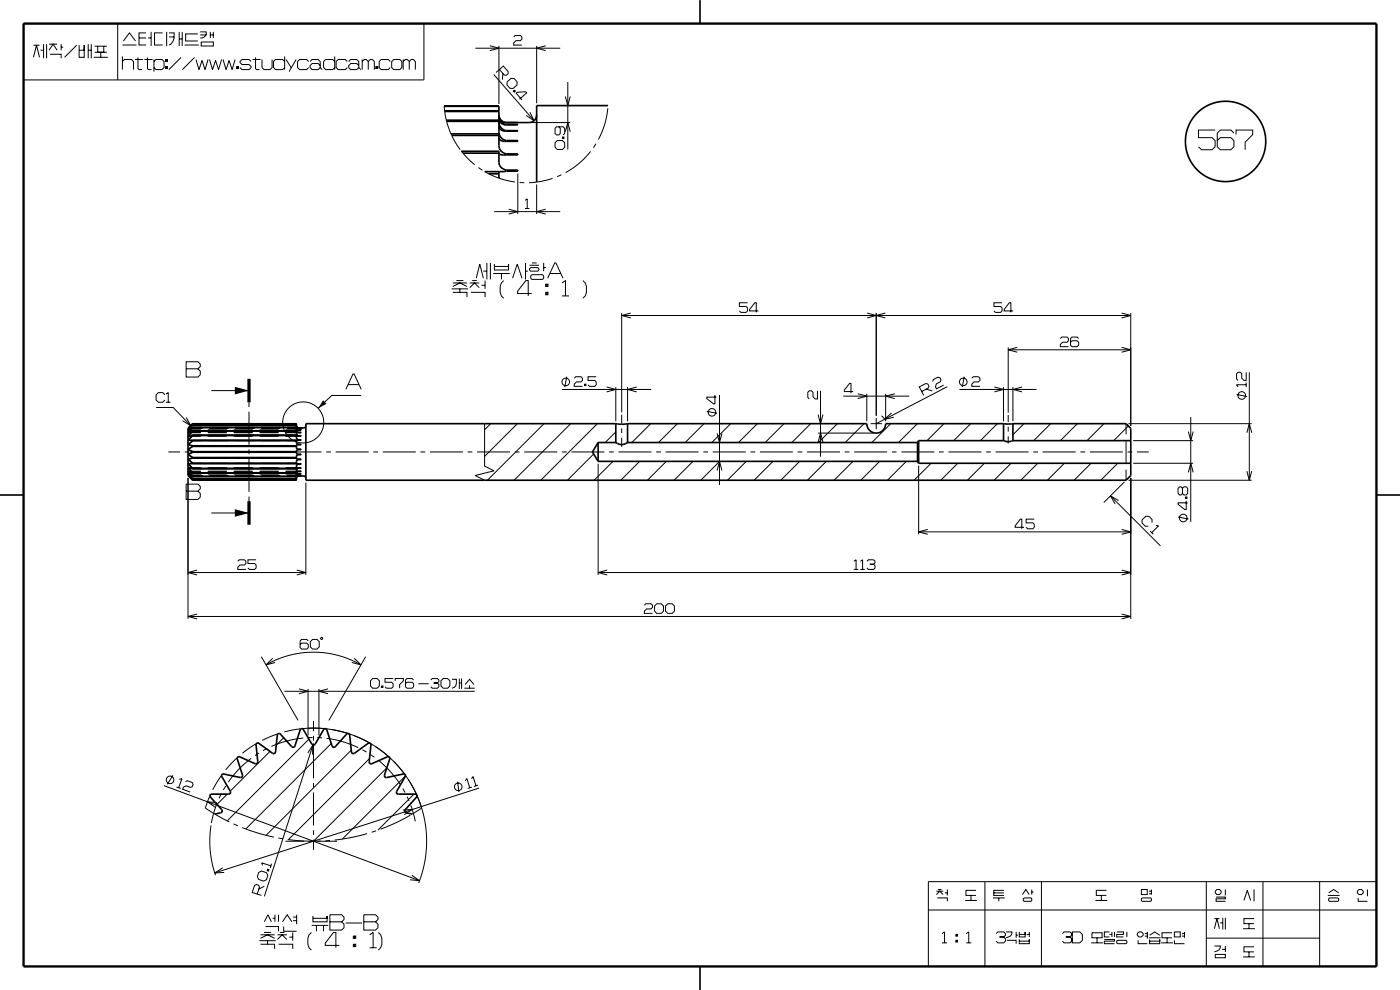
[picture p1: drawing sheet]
<svg xmlns="http://www.w3.org/2000/svg" width="297mm" height="210mm" viewBox="0 0 297 210" stroke-linecap="round" stroke-linejoin="round" font-family="sans-serif">
<g fill="none" stroke="#000" stroke-width=".21">
<path d="M5 5h84.9v12h-84.9zM7.1 12.2l.6-2.6 .7 2.6M7.1 9.6h1.3M8.6 10.7h.6M9.2 9.4v3M9.9 9.4v3M10.4 10.7l.9-1.3 .8 1.3M10.4 9.4h1.7M10.6 11.5h2.4v.9M13 9.4v1.3M13 10h.4M16.3 9.6l-2.6 2.6"/>
<path d="M16.8 9.6v2.6h1.1v-2.6v1.1h-1.1M18.7 10.7h.7M18.7 9.4v3M19.4 9.4v3M19.9 12.2h3M20.1 9.8h2.6M20.1 11.1h2.6M20.7 9.8v1.3h1.3v-1.3M21.4 11.1v1.1M25 5v12M26 13l.4-.4h1.5l.4 .4v1.8M26 9.5h3"/>
<path d="M26 12v2.8M26.2 8.7l1.3-1.7 1.3 1.7M28.6 12.6h1.7M29.3 12.2v2.3l.2 .3h.6M29.5 8.1h1.5M30.6 12.6h1.8M31 7h-1.5v2.5h1.5M31.3 12.2v2.3l.2 .3h.6M31.4 8.1h.7M32.1 6.8v3M32.7 13l.4-.4h1.3l.4 .4v1.3l-.4 .5h-1.3l-.4-.5M32.7 12.6v2.6"/>
<path d="M34.5 7h-1.7v2.5h1.7M35.1 14.1h.4v.4h-.4zM35.1 12.6h.4v.4h-.4zM35.3 12.6v.4M35.3 14.1v.4M35.4 6.8v3M35.9 7h1a2.26 2.26 0 0 1-1 2.5M35.9 7.8h1M38 6.8v3M38 8.3h.7M38.4 12.2l-2.6 2.6M38.7 6.8v3"/>
<path d="M39.2 9.5h3M41.3 12.2l-2.6 2.6M41.6 12.6l.6 2.2 .7-2 .6 2 .6-2.2M42 7.2h-2.6v1.5h2.6M42.5 6.8h1.3a1.12 1.12 0 0 1-1.3 1.3M42.5 7.4h1.3M42.7 8.9h2.6v.9h-2.6zM44.4 12.6l.7 2.2 .6-2 .7 2 .6-2.2M44.6 6.8v1.3M44.6 7.4h.7M45.3 6.8v1.3M47.3 12.6l.7 2.2 .6-2 .6 2 .7-2.2"/>
<path d="M50.2 14.1h.4v.4h-.4zM50.4 14.1v.4M53.3 13l-.5-.4h-1.5l-.4 .4v.3l.4 .4h1.5l.5 .4v.2l-.5 .5h-1.5l-.4-.5M53.6 12.6h1.7M54.2 12.2v2.3l.2 .3h.7M55.6 12.6v1.7l.4 .5h1.3l.4-.5v-1.7M60.4 13l-.4-.4h-1.5l-.5 .4v1.3l.5 .5h1.5l.4-.5M60.4 12v2.8M60.7 12.6l1.1 1.7M62.8 12.6l-1.5 2.6M65.5 13l-.4-.4h-1.5l-.5 .4v1.3l.5 .5h1.5l.4-.5M65.8 13l.4-.4h1.3l.4 .4v1.3l.5 .5"/>
<path d="M67.9 13.9l-.4-.4h-1.3l-.4 .4v.4l.4 .5h1.3l.4-.5M71 13l-.4-.4h-1.5l-.4 .4v1.3l.4 .5h1.5l.4-.5M71 12v2.8M73.7 13l-.5-.4h-1.5l-.4 .4v1.3l.4 .5h1.5l.5-.5M74 13l.4-.4h1.3l.4 .4v1.3l.4 .5M76.1 13.9l-.4-.4h-1.3l-.4 .4v.4l.4 .5h1.3l.4-.5M76.8 13l.5-.4h.4l.4 .4v1.8M76.8 12.6v2.2M78.1 13l.5-.4h.4l.4 .4v1.8M79.7 14.1h.4v.4h-.4zM79.9 14.1v.4M82.8 13l-.4-.4h-1.5l-.5 .4v1.3l.5 .5h1.5l.4-.5"/>
<path d="M83.5 12.6h1.3l.4 .4v1.3l-.4 .5h-1.3l-.4-.5v-1.3zM85.5 13l.5-.4h.4l.4 .4v1.8M85.5 12.6v2.2M86.8 13l.5-.4h.4l.4 .4v1.8M100.8 10.2h18M103.9 9.7l1.9 .5-1.9 .5M104.7 15.8l8.6 9.8M105.8 9.7v12.4M106 14.7l1 1.2 .4 .1 .4-.3v-.5l-1-1.2-1.6 1.4M106.7 15.6l-.1 1.3M107.6 17.3l.8-.7 .7 .1 .6 .7v.6l-.9 .8-.6-.1-.6-.7zM108.9 19.3l.2-.2 .2 .2-.2 .2z"/>
<path d="M109 7.8l.3-.3h1.1l.3 .3v.5l-.3 .3h-1l-.4 .5v.5h1.7M109.2 19.2l-.2 .2M113.8 9.7v12.2M115.8 9.7l-2 .5 2 .5M120.5 17.4v14.3M94.2 22.5l.3 2.4 .8 2.5 1 2.2 1.3 2.1M97.8 32l1.4 1.6 1.5 1.3M101.5 35.5l.8 .6M102.8 36.4l3 1.4 3.4 .8M109.8 36.8v8.6M110.2 21l1.5-1.3-.2-.2-1.8 .1-.2 .2 1.2 1.4M110.2 38.7l1 .1"/>
<path d="M112.4 23.8l.9 1.8-1.7-1.1M112.7 26h8.3M113.8 39.1v6.3M117.2 37.8l-2.4 .7-2.6 .3M117.8 30.3l.4-.5h1.1l.5 .5v.9l-.5 .5h-1.1l-.4-.5zM118.5 26.9l.4 .3v1.1l-.4 .3h-.4l-.3-.3v-1.1l.3-.3h1.4l.3 .3v1.1l-.3 .3M119.1 37.1l-.9 .4M119.3 29.1h.3v.3h-.3zM119.3 29.2h.3M119.9 20.5l.6 1.9 .5-1.9M119.9 27.9l.6-1.9 .5 1.9M125.3 32.1l-2.4 2.5-2.9 2"/>
<path d="M126.4 30.5l-.5 .8M128.9 23l-.6 3.4-1.4 3.2M129 22.4h.1M257.8 27.6h-3.6v1.6h2.9l.7 .6v1.3l-.7 .7h-2.2l-.7-.7M261.8 28.2l-.7-.6h-2.2l-.7 .6v2.9l.7 .7h2.2l.7-.7v-1.3l-.7-.6h-2.2l-.7 .6M262.2 28.6v-1h3.6v1l-1.7 1.6v1.6M96.8 59.5h1.5M100.2 59.5h1M101 59l.8-3 .7 3M102.5 57.5h.8M102.9 59.5v1.8M103.3 55.8v3.5"/>
<path d="M104 55.8v3.5M104.6 58h3.5M104.8 44.9h14M104.9 56v1.3h3v-1.3v.5h-3M106.4 58v1.3M106.9 59.5a2.53 2.53 0 0 0 0 3.8M107.9 44.4l1.9 .5-1.9 .5M108.7 59l1-3 1 3M111.4 42.5l.4-.3v2M111.4 44.2h.9M111.5 57.5h.5M111.5 55.8v3.5"/>
<path d="M112.3 57l.3-.2h1.5l.2 .2v.3l-.2 .2h-1.5l-.3-.2zM112.3 56.3h2M112.8 58.3h2.3l.2 .2v.5l-.2 .3h-2.3l-.2-.3v-.5zM112.8 55.8h1M115.3 55.8v1.7M115.3 56.8h.5M115.8 44.4l-2 .5 2 .5M116.2 59l1.5-3.2h.2l1.5 3.2M116.7 58h2.2M123.7 59.5a2.53 2.53 0 0 1 0 3.8M39.5 78.2h2.5l.5-.5v-.5l-.5-.5h-2.5v3.3h2.5l.5-.5v-.8l-.5-.5M95.8 61.3h3.5"/>
<path d="M96.1 62h3v1M96.1 60.8l1.5-.8 1.5 .8M96.1 60h3M97.6 61.3v.7M99.7 61l1-1 1 1M99.7 60h2M99.9 62h3v1M102.2 60.5h.7M112.8 62.3h-3v-.5l1.8-2.3h.5v3.3M115.8 62h.5v.5h-.5zM115.8 60.3h.5v.5h-.5zM116 60.3v.5"/>
<path d="M116 62v.5M119.2 60l.8-.5v3.3M119.2 62.8h1.5M120.2 79.9l-.4 2.2M126.5 79.9h-1.8v.8h1.5l.3 .3v.6l-.3 .4h-1.1l-.4-.4M131.9 66.4v21.1M131.9 66.9h108M133.8 66.4l-1.9 .5 1.9 .5M158.6 64.2h-1.7v.8h1.4l.3 .3v.7l-.3 .3h-1.1l-.3-.3M160.9 66h-1.9v-.4l1.1-1.4h.3v2.1M184 66.4l1.9 .5-1.9 .5M185.9 66.4v21.8"/>
<path d="M187.8 66.4l-1.9 .5 1.9 .5M204.6 79.9l-.5 2.2M212.6 64.2h-1.7v.8h1.4l.3 .3v.7l-.3 .3h-1.1l-.3-.3M213.9 73.7v13.8M213.9 74.2h26M214.9 66h-1.9v-.4l1.1-1.4h.3v2.1M215.8 73.7l-1.9 .5 1.9 .5M224.9 71.8l.4-.3h1.1l.3 .3v.5l-.3 .3h-1l-.5 .5v.4h1.8M228.8 71.8l-.3-.3h-1.1l-.3 .3v1.4l.3 .3h1.1l.3-.3v-.6l-.3-.3h-1.1l-.3 .3M238 73.7l1.9 .5-1.9 .5M238 66.4l1.9 .5-1.9 .5M239.9 66.4v24"/>
<path d="M264.4 79v1.7h-.5l-.5-.5v-.9l-.3-.3h-.5l-.3 .3v1.1l.3 .3M265 79v22.9M33.1 86.4h3.6l3.8 3.9M35 83.8l-.5-.5h-.9l-.5 .5v1.1l.5 .4h.9l.5-.4M35.2 83.6l.5-.3v2M35.2 85.3h1M35.7 95.9h2.5M39.2 95.9h1M39.5 88.5l1 1.8-1.7-1M40 90.9h2.9M40 90.8h.1M40 90.8h2.9"/>
<path d="M40 91.2h2.6M40 100l.9 1M40 100l.9 .4M40 100h2.6M40 91.8h2.6M40 99.2l.9 1.1M40 99.2h2.6M40 99.2l.3 .1M40 91.2h.1M40 98.4l.9 .9M40.3 97.3l-.3 .2 .9 .8M40.3 92.4l-.3 .1"/>
<path d="M40.6 94.5l.3 .1M40.6 99.4h.3M40.9 95.9l-.9 .5 .9 .7M40.9 94.7l-.9 .6 .9 .5M40.9 93.5l-.9 .7 .3 .2M40.9 92.4l-.9 1M40.9 91.5l-.9 1h2.6M40.9 90.7l-.9 1.1M40.9 90.2l-.9 1M40.9 89.9l-.9 1M40.9 90.1l-.9 .8M40.9 90.6l-.9 .6"/>
<path d="M40.9 91.4l-.9 .4M40.9 89.9h2M40.9 98.3h2M40.9 89.9h.1M40.9 90.1v.1M40.9 90.6v.1M40.9 91.4v.1M40.9 92.3v.1M40.9 93.4v.1M40.9 94.6v.1M40.9 95.8v.1M40.9 97.1v.1"/>
<path d="M40.9 98.3v.1M40.9 99.3v.1M40.9 92.3l-.3 .1M40.9 97.2h-.3M40.9 99.4h2M40.9 99.3h2M40.9 97.2h2M40.9 97.1h2M40.9 95.9h2M40.9 95.8h2M40.9 94.7h2M40.9 94.6h2"/>
<path d="M40.9 93.5h2M40.9 92.4h2M40.9 92.3h2M40.9 91.5h2M40.9 91.4h2M40.9 90.7h2M40.9 90.6h2M40.9 90.1h2M41.2 95.9h7M44.1 92.5h4M44.1 99.2h4M44.1 100h4"/>
<path d="M44.1 91.8h4M44.1 91.2h4M44.4 89.9h4M44.4 98.3h4M44.4 99.4h4M44.4 99.3h4M44.4 97.2h4M44.4 97.1h4M44.4 95.9h4M44.4 95.8h4M44.4 94.7h4M44.4 94.6h4"/>
<path d="M44.4 93.5h4M44.4 92.4h4M44.4 92.3h4M44.4 91.5h4M44.4 91.4h4M44.4 90.7h4M44.4 90.6h4M44.4 90.1h4M44.4 90.9h4M44.4 90.8h4M44.8 82.9h8M49.2 95.9h1"/>
<path d="M49.6 92.5h4M49.6 99.2h4M49.6 100h4M49.6 91.8h4M49.6 91.2h4M49.9 89.9h4M49.9 98.3h4M49.9 99.4h4M49.9 99.3h4M49.9 97.2h4M49.9 97.1h4M49.9 95.9h4"/>
<path d="M49.9 95.8h4M49.9 94.7h4M49.9 94.6h4M49.9 93.5h4M49.9 92.4h4M49.9 92.3h4M49.9 91.5h4M49.9 91.4h4M49.9 90.7h4M49.9 90.6h4M49.9 90.1h4M49.9 90.9h4"/>
<path d="M49.9 90.8h4M51.2 95.9h7M52.8 85.4v.9M52.8 87.3v7M52.8 95.3v1M52.8 97.3v7M55.1 92.5h4M55.1 99.2h4M55.1 100h4M55.1 91.8h4M55.1 91.2h4M55.4 89.9h4"/>
<path d="M55.4 98.3h4M55.4 99.4h4M55.4 99.3h4M55.4 97.2h4M55.4 97.1h4M55.4 95.9h4M55.4 95.8h4M55.4 94.7h4M55.4 94.6h4M55.4 93.5h4M55.4 92.4h4M55.4 92.3h4"/>
<path d="M55.4 91.5h4M55.4 91.4h4M55.4 90.7h4M55.4 90.6h4M55.4 90.1h4M55.4 90.9h4M55.4 90.8h4M59.2 95.9h1M60.6 99.2h2.5M60.6 100h2.6M60.9 89.9h2M60.9 98.3h2"/>
<path d="M60.9 92.4l2.2 .1M60.9 99.4h2M60.9 97.2h2M60.9 97.1h2M60.9 95.9h2M60.9 95.8h2M60.9 94.7h2M60.9 94.6h2M60.9 93.5h2M60.9 92.3h2M60.9 91.5h2M60.9 91.4h2"/>
<path d="M60.9 90.7h2M60.9 90.6h2M60.9 90.1h2M61.2 95.9h7M62.9 97.3l.6 .1M62.9 96.2l.6 .2M62.9 95l.2 .2 .4 .1M62.9 93.9l.2 .3 .4 .1M62.9 92.9l.2 .3 .4 .1M62.9 92l.2 .3 .4 .1M62.9 90.7l.2 .4 .2 .1M62.9 90.4l.2 .4 .4 .1"/>
<path d="M62.9 91.6l.3 .2M62.9 91l.3 .2M62.9 91.3v.1M62.9 90.6v.1M62.9 91.4l.2 .3h.4M62.9 90.7l.3 .2M63.1 98.4h.4M63.1 99.2l-2.2 .1M63.1 99.2l.2 .1M63.1 99.2h.1M63.2 100h.1M63.2 100l-.3 .1"/>
<path d="M63.2 100h.3M63.3 90.9h.1M63.3 99.3l-.4 .5M63.3 99.3h.2M63.5 98.4l-.4 .1-.2 .4M63.5 97.5h-.4l-.2 .3M63.5 95.4l-.6 .2M63.5 93.3l-.4 .1M63.5 92.5h-2.9M63.5 96.4l-.4 .1-.2 .2M63.5 94.3l-.6 .1M63.5 91.8h-2.9"/>
<path d="M63.5 91.2h-2.9M63.7 90.9h.2h-3M63.7 91.7h.2l-.2 .1M63.7 92.4h.2l-.2 .1M63.7 93.3h.2h-.2M63.7 94.3h.2h-.2M63.7 95.3h.2l-.2 .1M63.7 96.4h.2h-.2M63.7 97.4h.2l-.2 .1M63.7 98.4h.2h-.2M63.7 100h.2h-.2M63.7 99.3h.2"/>
<path d="M63.7 91.2h.2M63.9 90.8h-3M63.9 91.2h.1M63.9 99.3h.1M69.2 95.9h1M71.2 95.9h7M73.4 82.6l1.5-3.3h.2l1.5 3.3M73.9 81.6h2.2M76.6 83.9h-6.2l-2.9 2.7M79.2 95.9h1M81.2 95.9h7M89.2 95.9h1"/>
<path d="M91.2 95.9h7M99.2 95.9h1M101.2 95.9h7M102.8 89.9v9l2 1-4 1 2 1M104.1 89.9l-1.3 1.3M109.2 95.9h1M109.8 89.9l-7 6.9M111.2 95.9h7M115.4 89.9l-12 12M119.2 95.9h1M119.2 82.6h18.9M121.1 89.9l-12 12"/>
<path d="M121.2 95.9h7M121.8 80.2l.3-.3h1.1l.4 .3v.5l-.4 .3h-.9l-.5 .5v.5h1.8M124 81.5h.3v.3h-.3zM124.2 81.5v.3M125.9 96.3l-5.5 5.6M126.7 89.9l-12 12M126.9 98.4v23.5M128.7 82.1l1.9 .5-1.9 .5M129.2 95.9h1M130 97.9l-4 4M130.6 91.6l-2.2 2.3M130.6 82.1v7.3"/>
<path d="M131.2 95.9h7M131.9 88v1.9M131.9 90.9v1M131.9 92.9v1.9M133.1 82.1v7.3M135.1 82.1l-2 .5 2 .5M135.7 97.9l-4 4M138 89.9l-4 4M139.2 95.9h1M141.2 95.9h7M141.4 97.9l-4 4M143.7 89.9l-4 4"/>
<path d="M147 97.9l-4 4M149.2 95.9h1M149.4 89.9l-4 4M149.9 87.2l2.2 .5M151.2 95.9h7M151.7 83.8v1.9h-.3l-1.5-1.1v-.4h2.1M152.1 91.9l.5 2 .6-2M152.1 99.8l.5-1.9 .6 1.9M152.6 83.8v19.1M152.7 97.9l-4 4M155 89.9l-4 4M158.3 97.9l-4 4"/>
<path d="M159.2 95.9h1M160.7 89.9l-4 4M161.2 95.9h7M164 97.9l-4 4M166.3 89.9l-4 4M169.2 95.9h1M169.6 97.9l-4 4M171.2 95.9h7M172 89.9l-4 4M173.4 82.9v1.7h-.5l-.4-.4v-1l-.3-.3h-.5l-.3 .3v1.1l.3 .3M173.6 87.9l.5 2 .5-2M173.6 93.8l.5-1.9 .5 1.9"/>
<path d="M173.6 91.9h11.8M174.1 82.9v14M175.3 97.9l-4 4M177.6 89.9l-4 4M178.9 84h14M179.2 95.9h1M181 97.9l-4 4M181 83.1h-1.9v-.4l1.1-1.4h.3v2.1M181.2 95.9h7M182 83.5l1.9 .5-1.9 .6M183.3 89.9l-4 4M183.9 83.5v5.9"/>
<path d="M184.7 89.9h2.4M185.9 88.7v2.4M186.6 97.9l-4 4M187 88.2l.7 .7M187.9 83.5v5.9M189 89.9l-4 4M189.1 87.6l-1.4 1.3 1.9-.4M189.2 95.9h1M189.8 83.5l-1.9 .5 1.9 .6M191.2 95.9h7M192.3 97.9l-4 4M194.6 89.9l-4 4"/>
<path d="M194.9 98.8v14.5M195.5 83l1.4-.7 .2-.4-.3-.4-.4-.2-1.4 .8 1 1.8M196.5 82.5l1.3 .4M197.5 98.3l-3.6 3.6M197.9 80.9l.1-.4 1-.5 .4 .1 .2 .5-.1 .4-.9 .4-.2 .7 .3 .4 1.5-.8M199.2 95.9h1M200.3 89.9l-3.6 3.6M201 82l-15.1 7.9M201.2 95.9h7M203.2 98.3l-3.6 3.6M203.5 82.6h16.4M205.9 89.9l-3.6 3.6"/>
<path d="M206.2 80.2l.3-.3h1.1l.3 .3v.5l-.3 .3h-1l-.4 .5v.5h1.7M208.8 98.3l-3.6 3.6M209.2 95.9h1M211 82.1l1.9 .5-1.9 .5M211.2 95.9h7M211.6 89.9l-3.6 3.6M212.9 82.1v7.3M213.9 88v1.5M213.9 90.5v1M213.9 92.5v1.6M214.5 98.3l-3.6 3.6M214.9 82.1v7.3"/>
<path d="M216.8 82.1l-1.9 .5 1.9 .5M217.2 89.9l-2.3 2.3M219.2 95.9h1M220.2 98.3l-3.7 3.6M221.2 95.9h7M222.9 89.9l-3.6 3.6M225.8 98.3l-3.6 3.6M228.6 89.9l-3.7 3.6M229.2 95.9h1M231.2 95.9h7M231.5 98.3l-3.6 3.6M234.2 89.9l-3.6 3.6"/>
<path d="M237.1 98.3l-3.6 3.6M238.9 89.9v2.2M238.9 93.6v4.5M238.9 99.6v2.3M239.2 95.9h1M239.4 90.4l-3.1 3.1M239.4 89.9h26.1M240.4 98.3h12.7M240.4 93.5h12.7M241.2 95.9h2.5M252.1 91.5l.5 2 .5-2M252.6 88.5v22.2"/>
<path d="M262.3 83.7l2.2 .4M264.4 81.6h-2.1l.3 .5M264.4 81.1v1M264.5 99.9l.5 2 .5-2M264.5 91.8l.5-1.9 .5 1.9M39.5 104.2h2.5l.5-.5v-.5l-.5-.5h-2.5v3.2h2.5l.5-.5v-.7l-.5-.5M39.9 101.4v29.9M40 100.8l.9 1M40 100.8l.9 .8M40 101h2.9M40 100.8h2.9M40 100.5l.9 1.1"/>
<path d="M40 100.5l.9 .6M40 100.5h2.6M40 101h.1M40 101l.9 .8M40.9 100.3v.1M40.9 101v.1M40.9 101.6h.1M40.9 101.8h.1M40.9 101.8h2M40.9 101.6h2M40.9 101.1h2M40.9 101h2"/>
<path d="M40.9 100.4h2M40.9 100.3h2M44.1 100.5h4M44.4 101.8h4M44.4 101.6h4M44.4 101.1h4M44.4 101h4M44.4 100.4h4M44.4 100.3h4M44.4 100.8h4M44.8 108.8h8M49.6 100.5h4"/>
<path d="M49.9 101.8h4M49.9 101.6h4M49.9 101.1h4M49.9 101h4M49.9 100.4h4M49.9 100.3h4M49.9 100.8h4M50.4 119.1l.4-.4h1.1l.3 .4v.4l-.3 .3h-1l-.5 .5v.5h1.8M52.8 105.3v1M54.3 118.7h-1.7v.8h1.4l.3 .3v.7l-.3 .3h-1.1l-.3-.3M55.1 100.5h4M55.4 101.8h4"/>
<path d="M55.4 101.6h4M55.4 101.1h4M55.4 101h4M55.4 100.4h4M55.4 100.3h4M55.4 100.8h4M60.6 100.5h2.9M60.9 101.8h2M60.9 101.6h2M60.9 101.1h2M60.9 101h2M60.9 100.4h2"/>
<path d="M60.9 100.3h2M60.9 101h3M60.9 100.8h3M62.9 101l.4-.1-.4 .4M62.9 100.3v.2M63.2 100.5l-.3 .3M63.3 101l-.4 .2v-.2M63.5 100.5l-.4 .1-.2 .4M63.5 100l-.4 .1-.2 .2M63.7 100.5h.2h-.2M63.9 101h.1M63.9 100.8v.1"/>
<path d="M64.9 102.4v19.5M181.1 119.1l.5-.4v2.1M182.5 119.1l.5-.4v2.1M183.9 119.1l.3-.4h1.1l.3 .4v.3l-.3 .3h-.8h.8l.3 .3v.5l-.3 .3h-1.1l-.3-.3M194.9 112.8h45M196.8 112.3l-1.9 .5 1.9 .5M217.2 111.9h-1.8v-.4l1.1-1.4h.3v2.1M219.4 110.1h-1.7v.8h1.4l.3 .3v.7l-.3 .3h-1.1l-.3-.3M235.6 105.2l10.6 10.6M237.3 106.2l-1.7-1 1 1.7M238 112.3l1.9 .5-1.9 .5M238.5 102.2l-4.3 4.4"/>
<path d="M239.4 101.9h26.1M239.9 101.4v29.9M244 112.7l.7 .6M244.4 110.8v-.6l-.7-.7h-.6l-.8 .8v.7l.7 .6h.6M245.2 111.4l.6 .2-1.5 1.4M249.9 103.6l.3-.3h.3l.4 .3v1.1l-.4 .3h-.3l-.3-.3zM249.9 109.7l2.2 .4M250.9 103.6l.3-.3h.4l.4 .3v1.1l-.4 .3h-.4l-.3-.3M251.5 105.4h.3v.4h-.3zM251.5 105.6h.3M251.6 106.2v1.9h-.3l-1.4-1.1v-.3h2.1M252.1 100.2l.5-1.9 .5 1.9"/>
<path d="M39.9 121.4h25M39.9 130.8h200M41.8 130.2l-1.9 .6 1.9 .5M41.8 120.9l-1.9 .5 1.9 .6M55.4 139.3l7.8 13.5M57.9 139.6l-1.5 1.4 2-.5M63 120.9l1.9 .5-1.9 .6M65.4 136l-.3-.4h-1.1l-.3 .4v1.4l.3 .3h1.1l.3-.3v-.7l-.3-.3h-1.1l-.3 .3M65.8 136.1l.5-.5h1l.4 .5v1.1l-.4 .5h-1l-.5-.5zM68 135.4l.3-.2 .2 .3-.3 .1zM75.2 139.6l1.4 1.4-2-.5M77.6 139.3l-7.8 13.5"/>
<path d="M126.9 121.4h113M128.8 120.9l-1.9 .5 1.9 .6M136.7 128.4l.3-.3h1.1l.3 .3v.5l-.3 .3h-.9l-.5 .4v.5h1.7M138.9 128.5l.4-.4h1l.5 .4v1.1l-.5 .5h-1l-.4-.5zM141.2 128.5l.5-.4h.9l.5 .4v1.1l-.5 .5h-.9l-.5-.5zM181.1 120.8h1M182.5 120.8h1M238 120.9l1.9 .5-1.9 .6M238 130.2l1.9 .6-1.9 .5M54.3 157.8l-2.9 2M54.7 157.5h.1M54.9 159.7l-.8 .6"/>
<path d="M56.4 141l2.6-1.2 2.4-.8 2.4-.5 2.7-.2 2.8 .2 2.4 .5 2.6 .9 2.3 1.1M56.7 158.8l-.9 .4M57.3 159.4l-8.5 8.4M58.9 155.7l-3.3 1.3M59.4 155.5h-.1M60.2 156.5l-1.6 1.6M60.4 146.6h40.3M63.4 146.1l2 .5-2 .6M63.8 154.6l-3.5 .7M64.3 154.5h3l2.9 .2 3.4 .8 2.6 1 2.7 1.4 2.4 1.7 2.5 2.2 1.9 2.2 1.6 2.5 1.5 3 .8 2.6 .7 3.1 .2 3-.2 3-.5 3-1 3.1M64.3 156.6l-3.7 .6-3 1.1M65.3 154.5l3.5 .1"/>
<path d="M65.3 159.7l1.1-1.6-.1 1.9M65.4 146.1v9.9M65.5 156.8l-17.3 17.3M66.3 156.4l-1 .1M66.5 152.9v2.2M66.5 156.1v1M66.5 158.1v7M66.5 157.7l-10.4 32.4M67.3 156.5h1M67.7 146.1v9.9M69.3 154.6h.1M69.3 156.6l3.7 .8 3 1.2"/>
<path d="M69.6 146.1l-1.9 .5 1.9 .6M70.3 157.7l-18.2 18.1M70.3 154.7l3.4 .8M74.2 155.7h.1M74.5 159.1l-18 18.1M75.1 156l3.2 1.5M76.9 159l.9 .5M78.7 157.8h.1M79.1 143.9h.9l.5 .5v1.1l-.5 .5h-.9l-.5-.5v-1.1zM79.6 158.3l2.8 2.1M80.9 145.5h.3v.3h-.3zM81.1 145.5v.3"/>
<path d="M83.4 143.9h-1.7v.8h1.4l.3 .3v.7l-.3 .3h-1.1l-.3-.3M83.8 144.4v-.5h1.8v.5l-.8 .8v.8M87.7 144.3l-.3-.4h-1.1l-.3 .4v1.4l.3 .3h1.1l.3-.3v-.7l-.3-.3h-1.1l-.3 .3M88.7 145h2.2M91.4 144.3l.3-.4h1.1l.3 .4v.3l-.3 .3h-.8h.8l.3 .3v.5l-.3 .3h-1.1l-.3-.3M94 143.9h1l.4 .5v1.1l-.4 .5h-1l-.5-.5v-1.1zM95.9 144.1h.9a1.49 1.49 0 0 1-.9 1.9M97.4 143.9v2.2M97.4 144.9h.5M97.9 143.9v2.2M98.5 146h2.2M98.7 145.2l.9-1.1 1 1.1"/>
<path d="M99.6 145.4v.6M34.8 166.6l54.2 20.2M36.7 164.5l-1.2 1.9M37.5 166.9l.8 .4M38.1 165.3l.5-.1-.7 1.9M39.3 165.8l.5-.2 1 .4 .2 .4-.2 .4-.4 .2-.9-.3-.6 .3-.2 .4 1.7 .6M44.5 168.9l-.7 1.9a.55 .55 0 0 0 .2 .9l4.6 2.6M44.7 168.4v.1M44.8 175.1l-.3 2.7 .1 2.5 .4 2.7 .7 2.6M46 170.3l-2-.2 1.6 1.1M46.1 170.3l-.7 1.9-.6 2.4M46.9 168.5l-.4 .9"/>
<path d="M46.9 164.5l-1.8 3M47.3 164.1h-.1M47.9 166.7l-.5 .9M48.2 168.5l-2.2 2.1M49.6 174.8l.9 .4M50.3 160.8l-2.4 2.5M50.7 160.4h-.1M51.4 175.6l3.3 1.1 3.4 .9M53.3 160.9l-2.6 2.3-2.3 2.7M59.1 177.8l1 .1M60.5 178.4h4M61 178.1l3.3 .3h3.7"/>
<path d="M66.5 166.1v1M66.5 168.1v7M66.5 176.1v1M66.5 178.1v2.2M67.5 178.4h4M70 178.3l-1 .1M77.9 176.8l-3.4 .9-3.5 .5M78.4 160.9l-17.2 17.2M78.6 160.1l.8 .5M79.8 176.2l-1 .3M80.2 161.2l2.6 2.4 2.1 2.8M82.1 162.9l-15.6 15.5h-1"/>
<path d="M82.7 160.8h.1M83.5 161.5l2.3 2.6M85.4 167.3l.5 .8M85.5 171.8l2-.1-1.7 1.1M86.1 164.6l-13.5 13.4M86.4 169l.4 .9M86.6 165.4l1.7 3.1M87.1 172.9l-2.9 1.5-3.5 1.5M87.2 170.9l.9 3.3M87.8 168.5l-7.6 7.6M88.5 168.9l1 2.5-2.1 1.3M97.1 165.8l.2 2.2"/>
<path d="M98.7 165.6l.3-.4 .7 1.9M100 165.2l.4-.5 .6 2M100.1 167l-.9 .2M101.4 166.5l-.9 .3M101.6 167.2l-56 18M47.2 184.1l-1.6 1.1 2-.1M54.6 189.6l.4-1.4-.2-.4-.4-.2-.4 .2-.5 1.5 2 .6M54.9 185.1l.6-.3 1 .3 .3 .6-.3 .9-.6 .3-1-.3-.3-.6zM55 199.5h3.5M55.3 199l1.5-.7 1.5 .7M55.3 198.3h3M55.7 183.6l-.2-.6 2 .7"/>
<path d="M56 197.8h1.5M56.1 195.5l.7-1.5 .8 1.5M56.1 188l-1.2 .6M56.3 196.5h2.8v1M56.7 184.5l.3 .1M56.7 184.4l.3 .1-.1 .3-.3-.1zM56.8 199.5v.8M57.6 183.2l-.3 .9M57.8 194.8h.5M58.3 194v1.5M58.9 199.3l1-1 1 1M58.9 198.3h2"/>
<path d="M59.1 194v1.5M59.4 197.8h1M59.9 195.5l1-1.5 1 1.5M60.2 196.5v1h2.7M61.4 198.8h.7M62.1 197.8v1.7M62.2 194.5h.7M62.2 195.3h.7M62.9 194v2M66.1 197.8a2.53 2.53 0 0 0 0 3.7M66.1 196.3h3.5M66.4 194.3v1.2h3v-1.2v.5h-3"/>
<path d="M67.1 196.3v1.2M68.6 196.3v1.2M70 195.5h2.5l.5-.5v-.5l-.5-.5h-2.5v3.3h2.5l.5-.5v-.8l-.5-.5M73.3 195.8h3.5M75 198.5h.5v.5h-.5zM75.2 198.5v.5M77.2 195.5h2.5l.5-.5v-.5l-.5-.5h-2.5v3.3h2.5l.5-.5v-.8l-.5-.5M78.4 198.3l.8-.5v3.2M80.3 197.8a2.53 2.53 0 0 1 0 3.7M87.4 185.7l1.6 1.1-2-.2M196.9 187h95.1v18h-95.1zM196.9 193h95.1"/>
<path d="M198.6 189.8l.8-.8 .7 .8M198.6 189h1.5M198.8 190.5h2.2v.7M199 188.7h.7M199.8 198l.6-.3v2.3M200.4 189.4h.6M201 188.7v1.2M202.8 199.5h.3v.3h-.3zM202.8 198.2h.3v.4h-.3zM202.9 198.2v.4M202.9 199.5v.3M204.7 191h2.5"/>
<path d="M205 198l.5-.3v2.3M206 189.9v1.1M207.1 188.9h-2.2v1h2.2M208.9 187v18M210.6 190.5h2.5M210.8 189.4h2.2M211.3 198l.4-.3h1.2l.4 .3v.4l-.4 .3h-.9h.9l.4 .4v.5l-.4 .4h-1.2l-.4-.4M211.9 190.5v.7M213 188.9h-2.2v1h2.2M213.4 197.7h1.3a1.16 1.16 0 0 1-1.3 1.2M213.6 199.5h2v.7M215.6 197.7v1.2"/>
<path d="M215.6 198.4h.3M216.2 199.3v.9h2.2v-.9v.3h-2.2M216.2 197.7v1h1.3v-1v.5h-1.3M216.9 189.8l.7-1.1 .7 1.1M217.1 190.7l.2-.2h1.4l.2 .2v.3l-.2 .2h-1.4l-.2-.2zM217.8 198.2h.6M218.4 197.7v1M218.9 189.2h.3M218.9 188.7v1.1M220.9 187v18M225.4 198l.3-.3h1.3l.4 .3v.4l-.4 .3h-.9h.9l.4 .4v.5l-.4 .4h-1.3l-.3-.4M227.5 197.7h1.6l.5 .5v1.3l-.5 .5h-1.6z"/>
<path d="M231.7 197.9h2.1v1h-2.1zM232.4 191h2.5M232.7 198.9v1.1M233.6 189.9v1.1M234.3 199.3h2.1v.3h-2.1v.6h2.1M234.7 188.9h-2.1v1h2.1M235.4 197.7h-1.1v1h1.1M235.4 198.2h.5M235.9 197.7v1M236.4 197.7v1M236.9 199.6l.2-.1h1.8l.1 .1v.4l-.1 .2h-1.8l-.2-.2zM236.9 197.7h1.4v.5h-1.4v.5h1.4"/>
<path d="M239 197.7v1M241.3 198l.3-.3h.6l.3 .3v.4l-.3 .3h-.6l-.3-.3zM241.4 199.5v.7h2M242.1 188.7h1.3v1.1h-1.3zM242.3 190.5h1.8l.2 .2v.3l-.2 .2h-1.8l-.2-.2v-.3zM242.9 198h.5M242.9 198.6h.5M243.4 197.7v1.4M243.7 198.9h2.5M243.7 189h.6M243.7 189.6h.6M243.9 199.3v.9h2.1v-.9v.3h-2.1"/>
<path d="M243.9 198.4l1.1-.7 1 .7M244.3 188.7v1.1M247.6 198.9v1.1M248.7 197.9h-2.2v1h2.2M249.1 199.5v.7h2.2M249.1 197.7h1.3v1h-1.3zM250.7 198h.6M250.7 198.6h.6M251.3 197.7v1.2M255.9 199h24.1M255.9 187v18M257.6 197l.6-2.1 .5 2.1"/>
<path d="M257.6 194.9h1.1M258 190.3h1.9v.4h-1.9v.5h1.9M258.2 188.7h.5l.4 .3v.4l-.4 .4h-.5l-.4-.4v-.4zM258.9 195.8h.5M259.4 194.7v2.5M259.9 188.7v1.2M259.9 194.7v2.5M263.7 197h2.5M263.9 191l.7-2.1 .7 2.1M265 195.9v1.1M266 194.9h-2.1v1h2.1M266 188.7v2.5"/>
<path d="M267.9 187v18M280 187v18M281.7 189.9h2.5M281.9 189.4l1-.7 1.1 .7M282 190.5h1.8l.2 .2v.3l-.2 .2h-1.8l-.1-.2v-.3zM288.1 190.5v.7h2M288.3 188.7h.5l.4 .3v.4l-.4 .4h-.5l-.3-.4v-.4zM290.1 188.7v1.4M55.3 200.3h3v1M59.1 200.3h3v1M72 200.5h-3v-.5l1.8-2.2h.5v3.2M75 200.3h.5v.5h-.5z"/>
<path d="M75.2 200.3v.5M78.4 201h1.5M199.8 200h1.1M205 200h1.1M231.5 200h2.5M246.3 200h2.5M257.6 200.7h1.3a1.17 1.17 0 0 1-1.3 1.2M257.8 202.4h2.1v.8h-2.1zM259.2 201.4h.7M259.9 200.7v1.2M263.7 203h2.5M265 201.9v1.1"/>
<path d="M266 200.8h-2.1v1.1h2.1"/>
<circle cx="64.3" cy="89.6" r="4.4"/>
<circle cx="120" cy="81" r=".8"/>
<circle cx="151" cy="87.5" r=".8"/>
<circle cx="204.4" cy="81" r=".8"/>
<circle cx="263.4" cy="83.9" r=".8"/>
<circle cx="251" cy="109.9" r=".8"/>
<circle cx="36.1" cy="165.4" r=".81"/>
<circle cx="97.2" cy="166.9" r=".81"/>
</g>
<g fill="none" stroke="#000" stroke-width=".35">
<path d="M148.5 0v5M94.2 22.5h11.6v5.4a1.84 1.84 0 0 0 1.6 1.9h2.4v.2h-2.4a1.47 1.47 0 0 1-1.6-.7M94.2 22.6h11.6M94.3 23.5h11.5M94.3 23.7h11.5M94.7 25.5h11.1M94.7 25.7h11.1M95.7 28.4h10.1v2.4a1.85 1.85 0 0 0 1.6 1.8h2.4v.3h-3.1l-.9-.3M95.8 28.7h10M97.9 32.1h7.9v2.3a1.85 1.85 0 0 0 1.6 1.7h2.4v.2l-6.9 .1M98.2 32.5h7.6M103.7 36.9h2.1"/>
<path d="M105.8 24.7a1.71 1.71 0 0 0 1.6 1.7l2.4 .1h-2.4a1.47 1.47 0 0 1-1.6-1.4M105.8 25.9a1.81 1.81 0 0 0 1.6 1.8h2.4v.1h-2.5a1.35 1.35 0 0 1-1.5-1M105.8 36.4v1.4M107 27.8h.2M107 26.4l.2 .1M113.8 24.4a1.61 1.61 0 0 1-1.6 1.6h-4.8a1.59 1.59 0 0 1-1.6-1.6M129 22.4h-15.2v16.2M40 91.2h.1M40 90.7v.1M40 90.7l-.1 .2 .1 10.1M40.9 89.9l-.9 1 .9-.8M40.9 90.2l-.9 1"/>
<path d="M40.9 90.7l-.9 1.1 .9-.4M40.9 91.4h22v.8l.2 .1 .8 .2-23-.1M40.9 91.5l-.9 1 .9-.2M40.9 92.3h22v.7l.2 .2 .8 .1-23.9 .1 .9-1M40.9 93.5l-.9 .8 .9 .3M40.9 94.7l-.9 .6 .9 .5M40.9 95.9l-.9 .5 .9 .7M40.9 97.2l-.9 .2 .9 .9M40.9 99.3l-.9-.9h23.9l-.7 .1-.3 .2v.7h-22M40.9 99.4l-.9-.1 .9 1M40.9 89.9l-.9 .8M40.9 90.6l-.9 .6"/>
<path d="M40.9 89.9h22v1.5M40.9 89.9h.1M40.9 90.1v.1M40.9 90.6v.1M40.9 91.4v.1M40.9 92.3v.1M40.9 93.4v.1M40.9 94.6v.1M40.9 95.8v.1M40.9 97.1v.1M40.9 98.3v.1M40.9 99.3v.1"/>
<path d="M40.9 90.1h22M40.9 90.6h22M40.9 90.7h22M40.9 91.5h22M40.9 93.5h22M40.9 94.6h22M40.9 94.7h22M40.9 95.8h22M40.9 95.9h22M40.9 97.1h22M40.9 97.2h22M40.9 98.3h22"/>
<path d="M62.9 90.4l.2 .4 .8 .1h-.8l-.2-.2M62.9 90.7l.2 .4 .2 .1M62.9 93.4v.6l.2 .2 .8 .1-1 .1v.7l.4 .2h.6l-1 .3v.6l1 .2-1 .2v.7l1 .2h-.8l-.2 .2v.7M62.9 90.4v.1M62.9 90.6v.1M62.9 91l.3 .2M62.9 91.4l.3 .3 .7 .1h-.8l-.2-.2M63.2 91.2h.1M63.2 90.9h.1M63.3 99.3h-22.4M63.3 99.3l-.4 .3v.8h-22M63.3 99.3h.6"/>
<path d="M63.9 91.2h.1M63.9 99.3h.1M63.9 91.2h-.7M64.9 90.4l-.2 .3-.2 .1h-1.2l-.4-.3M126.9 93.9l-1.2 2 1.2 2M126.9 93.9v4M126.9 97.9h67.7M126.9 93.9h3.7M130.6 89.9l1.1 .1 1.4-.1M130.6 93.9a1.93 1.93 0 0 0 1.9 .3l.6-.3M130.6 89.9h-65.7v12h174l1-1v-10l-1-1h-24M130.6 89.9v4"/>
<path d="M133.1 89.9h50.8a2 2 0 0 0 2 2 2 2 0 0 0 2-2h25M133.1 93.9h61.5M133.1 89.9v4M194.6 97.9l.3 .4M194.6 93.9v4M194.9 98.3h45M194.9 93.5v4.8M194.9 93.5l-.3 .4M194.9 93.5h18M212.9 89.9h2M212.9 93.5a2.39 2.39 0 0 0 2 0M212.9 89.9v3.6"/>
<path d="M214.9 93.5h25M214.9 89.9v3.6M0 105h5M40 101l.9 .8M40 101h.1M40.9 100.4l-.9-.4 .9 1M40.9 101.1l-.9-.6 .9 1.1M40.9 101.6l-.9-.8 .9 1M40.9 100.3v.1M40.9 101v.1M40.9 101.6h.1M40.9 101.8h.1"/>
<path d="M40.9 100.3h22M40.9 101h22M40.9 101.1h22M40.9 101.6h22M62.9 100.1l.2-.1h.8h-.7l-.3 .3M62.9 100.8l.2-.3h.8l-.8 .1-.2 .4M62.9 101.2l.4-.2h1.2l.3 .1 .1 .3M62.9 100.3v1.5h-22M62.9 101v.2M62.9 101.2v.2M63.3 100.9l-.4 .4M63.9 100.9h-.7l-.3 .1"/>
<path d="M63.9 100.8v.1M292 105h5M66.4 158h.2M45.6 172.7l1.2-.3 .3-.3v-.3l-2.6-2.9 .2-.4h3.8l.4-.3v-.3l-2-3.4 .3-.4 3.8 .8 .4-.1v-.4l-1.1-3.6 .3-.4 3.5 1.6 .5-.1 .1-.3-.4-3.8 .4-.3 3.1 2.3h.5l.2-.3 .4-3.8 .4-.2 2.6 2.9 .4 .1 .3-.3 1.2-3.6h.4l2 3.3 .4 .2 .3-.2 1.9-3.3h.5l1.1 3.6 .4 .3 .3-.1 2.6-2.9 .5 .2 .4 3.8 .3 .4 .3-.1 3.1-2.3 .4 .3-.4 3.8 .2 .4h.4l3.5-1.6 .3 .4-1.1 3.6 .1 .5h.3l3.8-.8 .3 .4-1.9 3.4v.4l.3 .2h3.8l.2 .4-2.6 3.1 .2 .4 1.3 .3M148.5 205v5"/>
<circle cx="260" cy="30" r="8.5"/>
</g>
<path d="M5 5h287v200h-287z" fill="none" stroke="#000" stroke-width=".5"/>
<path d="M52.8 80.4v5M52.8 106.3v5" fill="none" stroke="#000" stroke-width=".7" stroke-linecap="butt"/>
<g fill="#000">
<path d="M49.8 82.1l3 .8-3 .8z" fill-rule="evenodd"/>
<path d="M68.5 84.9l.7 .8-1.7 .9z" fill-rule="evenodd"/>
<path d="M49.8 108l3 .8-3 .8z" fill-rule="evenodd"/>
</g>
</svg>
